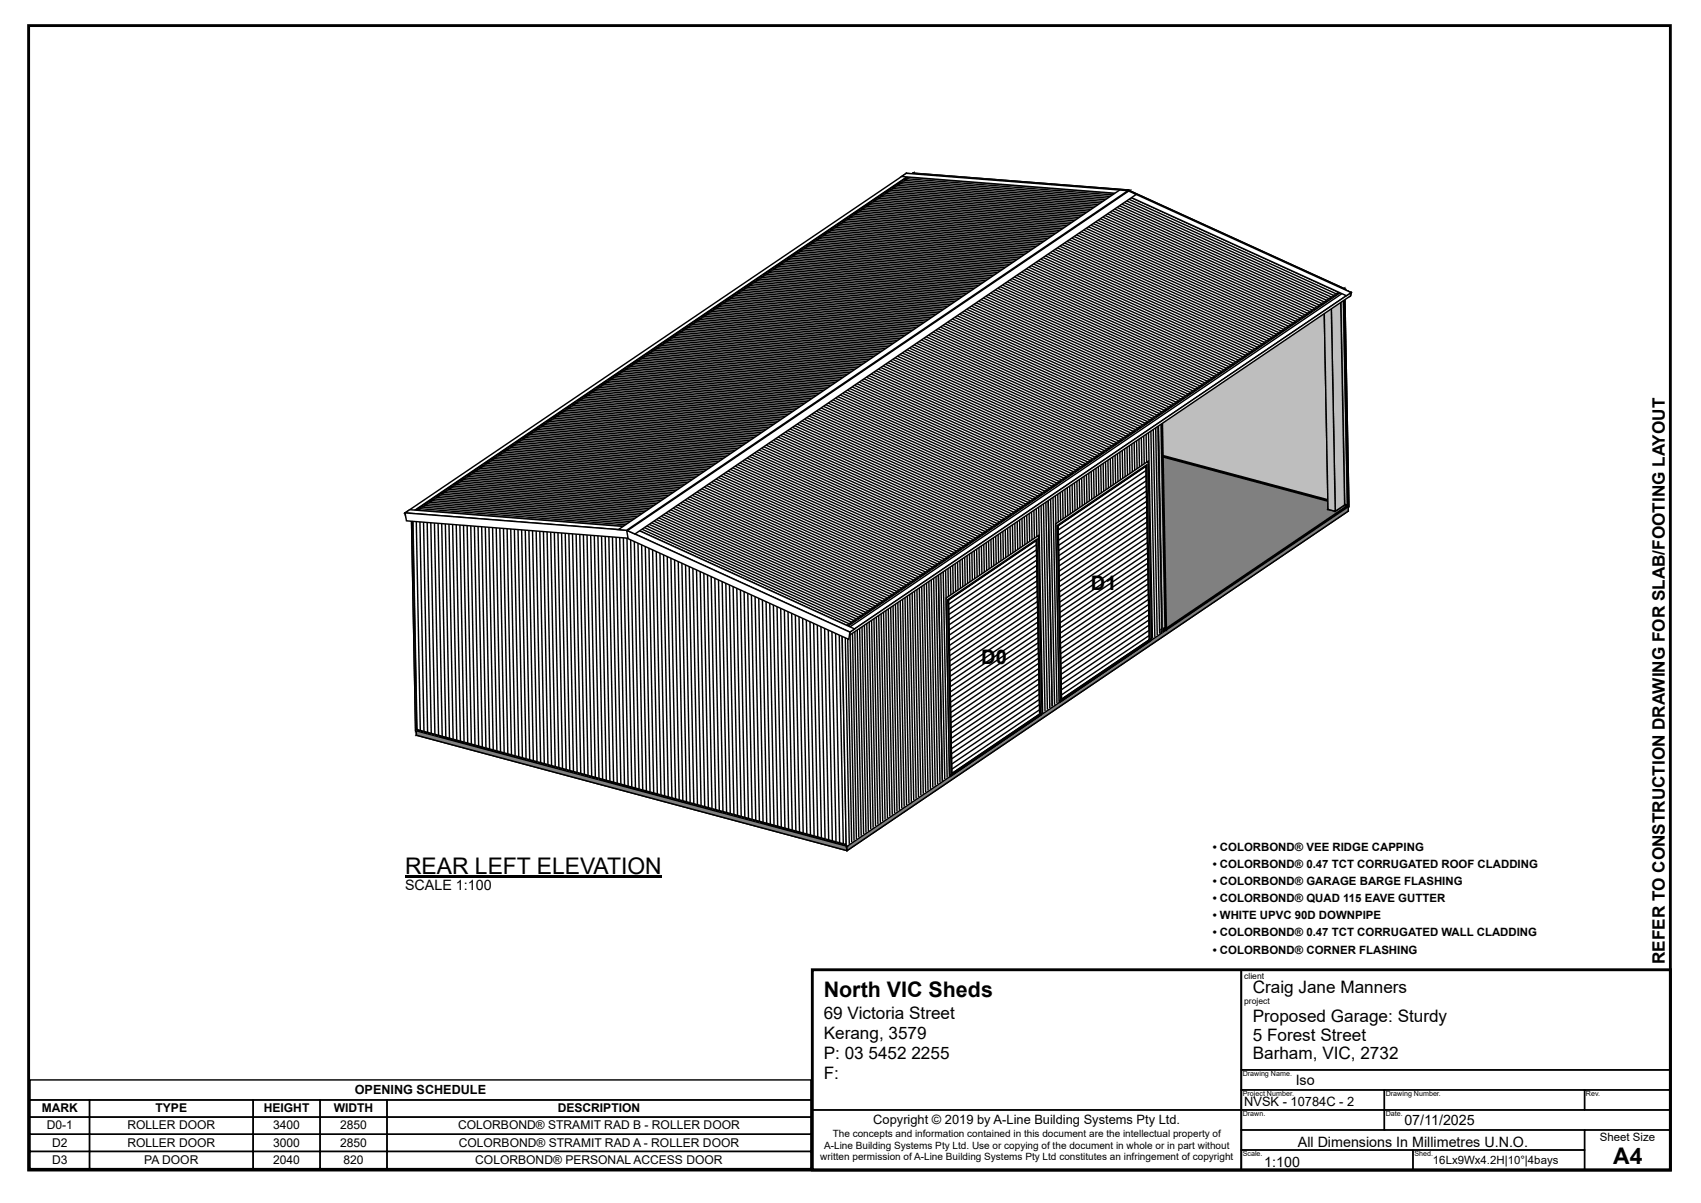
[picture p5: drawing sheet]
<svg xmlns="http://www.w3.org/2000/svg" width="297mm" height="210mm" viewBox="0 0 297 210" stroke-linecap="round" stroke-linejoin="round" font-family="sans-serif">
<defs><g id="words">
<g font-size="4">
<text x="70.8" y="152.7">REAR LEFT ELEVATION</text>
<text x="282" y="203.4">A4</text>
</g>
<text font-size="3.7" x="144" y="174.2">North VIC Sheds</text>
<g font-size="3.5">
<text x="115.5" y="84.7">D2</text>
<text x="190.7" y="103">D1</text>
<text x="78.6" y="114">D3</text>
<text x="171.5" y="116">D0</text>
</g>
<g font-size="3">
<text x="219" y="173.6">Craig Jane Manners</text>
<text x="291" y="168.5" transform="rotate(-90 291 168.5)">REFER TO CONSTRUCTION DRAWING FOR SLAB/FOOTING LAYOUT</text>
<text x="144" y="178.1">69 Victoria Street</text>
<text x="219" y="178.6">Proposed Garage: Sturdy</text>
<text x="144" y="181.6">Kerang, 3579</text>
<text x="144" y="185.1">P: 03</text>
<text x="151.8" y="185.1">5452</text>
<text x="159.3" y="185.1">2255</text>
<text x="219" y="181.8">5 Forest Street</text>
<text x="219" y="185.1">Barham, VIC, 2732</text>
<text x="144" y="188.6">F:</text>
</g>
<g font-size="2.5">
<text x="70.8" y="155.6">SCALE 1:100</text>
<text x="226.5" y="189.6">Iso</text>
<text x="245.5" y="196.6">07/11/2025</text>
<text x="221" y="203.9">1:100</text>
<text x="226.9" y="200.4">All Dimensions In Millimetres U.N.O.</text>
</g>
<g font-size="2.2">
<text x="62" y="191.3">OPENING SCHEDULE</text>
<text x="152.7" y="196.4">Copyright © 2019 by A-Line Building Systems Pty Ltd.</text>
<text x="217.5" y="193.3">NVSK - 10784C - 2</text>
</g>
<g font-size="2.1">
<text x="7.3" y="194.4">MARK</text>
<text x="8.2" y="197.4">D0-1</text>
<text x="22.3" y="197.4">ROLLER DOOR</text>
<text x="27.2" y="194.4">TYPE</text>
<text x="46.1" y="194.4">HEIGHT</text>
<text x="47.8" y="197.4">3400</text>
<text x="58.3" y="194.4">WIDTH</text>
<text x="59.5" y="197.4">2850</text>
<text x="80.1" y="197.4">COLORBOND® STRAMIT RAD B - ROLLER DOOR</text>
<text x="97.5" y="194.4">DESCRIPTION</text>
<text x="9.1" y="200.4">D2</text>
<text x="9.1" y="203.4">D3</text>
<text x="22.3" y="200.4">ROLLER DOOR</text>
<text x="25.2" y="203.4">PA DOOR</text>
<text x="47.8" y="200.4">3000</text>
<text x="47.8" y="203.4">2040</text>
<text x="59.5" y="200.4">2850</text>
<text x="60" y="203.4">820</text>
<text x="80.2" y="200.4">COLORBOND® STRAMIT RAD A - ROLLER DOOR</text>
<text x="83.1" y="203.4">COLORBOND® PERSONAL ACCESS DOOR</text>
</g>
<g font-size="2">
<text x="212" y="148.6">• COLORBOND® VEE RIDGE CAPPING</text>
<text x="212" y="151.6">• COLORBOND® 0.47 TCT CORRUGATED ROOF CLADDING</text>
<text x="212" y="154.6">• COLORBOND® GARAGE BARGE FLASHING</text>
<text x="212" y="157.6">• COLORBOND® QUAD 115 EAVE GUTTER</text>
<text x="212" y="160.6">• WHITE UPVC 90D DOWNPIPE</text>
<text x="212" y="163.6">• COLORBOND® 0.47 TCT CORRUGATED WALL CLADDING</text>
<text x="212" y="166.6">• COLORBOND® CORNER FLASHING</text>
<text x="250.5" y="203.4">16Lx9Wx4.2H|10°|4bays</text>
<text x="279.7" y="199.4">Sheet Size</text>
</g>
<g font-size="1.7">
<text x="143.4" y="202.7">written permission of A-Line Building Systems Pty Ltd constitutes an infringement of copyright</text>
<text x="144.1" y="200.7">A-Line Building Systems Pty Ltd. Use or copying of the document in whole or in part without</text>
<text x="145.6" y="198.7">The concepts and information contained in this document are the intellectual property of</text>
</g>
<g font-size="1.5">
<text x="217.5" y="171">client</text>
<text x="217.5" y="175.5">project</text>
</g>
<g font-size="1.2">
<text x="217.2" y="188.1">Drawing Name.</text>
<text x="217.2" y="191.6">Project Number.</text>
<text x="242.2" y="191.6">Drawing Number.</text>
<text x="277.2" y="191.6">Rev.</text>
<text x="217.2" y="195.1">Drawn.</text>
<text x="242.2" y="195.1">Date.</text>
<text x="217.2" y="202.1">Scale.</text>
<text x="247.2" y="202.1">Shed.</text>
</g>
</g></defs>
<path d="M5 4.5h287v200h-287zM142 169.5h150v35h-150z" fill="none" stroke="#000" stroke-width=".5"/>
<g fill="none" stroke="#000" stroke-width=".25">
<path d="M142 169.5h75v35h-75zM142 169.5h75v24.5h-75zM217 169.5h75v35h-75zM217 169.5h75v17.5h-75zM142 194h75v10.5h-75zM217 187h75v3.5h-75zM217 190.5h25v3.5h-25zM217 194h25v3.5h-25zM217 197.5h60v3.5h-60zM242 190.5h35v3.5h-35zM242 194h50v3.5h-50zM277 190.5h15v3.5h-15z"/>
<path d="M277 197.5h15v7h-15zM217 201h30v3.5h-30zM247 201h30v3.5h-30z"/>
</g>
<path d="M72.8 128.5l87.6-59.4 75.3 20.2-87.6 59.4z" fill="#808080"/>
<path d="M72.8 128.5l87.6-59.4 75.3 20.2-87.6 59.4z" fill="none" stroke="#000" stroke-width=".25"/>
<path d="M235.7 88.4v.9z" fill="#808080"/>
<path d="M235.7 88.4v.9z" fill="none" stroke="#000" stroke-width=".25"/>
<path d="M160.4 68.2l75.3 20.2v.9l-75.3-20.2z" fill="#808080"/>
<path d="M160.4 68.2l75.3 20.2v.9l-75.3-20.2z" fill="none" stroke="#000" stroke-width=".25"/>
<path d="M72.8 127.6l87.6-59.4v.9l-87.6 59.4z" fill="#808080"/>
<path d="M72.8 127.6l87.6-59.4v.9l-87.6 59.4z" fill="none" stroke="#000" stroke-width=".25"/>
<path d="M72.8 127.6l75.3 20.1v1l-75.3-20.2z" fill="#808080"/>
<path d="M72.8 127.6l75.3 20.1v1l-75.3-20.2z" fill="none" stroke="#000" stroke-width=".25"/>
<path d="M148.1 147.7l87.6-59.3v.9l-87.6 59.4z" fill="#808080"/>
<path d="M148.1 147.7l87.6-59.3v.9l-87.6 59.4z" fill="none" stroke="#000" stroke-width=".25"/>
<path d="M72.8 127.6l87.6-59.4 75.3 20.2-87.6 59.3z" fill="#808080"/>
<path d="M72.8 127.6l87.6-59.4 75.3 20.2-87.6 59.3z" fill="none" stroke="#000" stroke-width=".25"/>
<path d="M72 89.7l87.7-59.3 .7 37.8-87.6 59.4z" fill="none" stroke="#000" stroke-width=".5"/>
<g fill="#bdbfba">
<path d="M107.6 65.6l19.2-13 .7 37.9-19.1 13z"/>
<path d="M88.5 78.6l19.1-13 .8 37.9-19.2 13z"/>
<path d="M72 89.7l16.5-11.1 .7 37.9-16.4 11.1z"/>
</g>
<path d="M109.6 75.2l15.6-10.5 .6 27-15.7 10.6z" fill="#fff"/>
<path d="M109.6 75.2l15.6-10.5 .6 27-15.7 10.6z" fill="none" stroke="#000" stroke-width=".5"/>
<path d="M110.1 102.3l15.7-10.6zM110.1 101.4l15.6-10.6zM110.1 100.5l15.6-10.6zM110.1 99.6l15.6-10.6zM110.1 98.7l15.6-10.6zM110.1 97.8l15.6-10.6zM110 96.9l15.6-10.6zM110 96l15.6-10.6zM110 95.1l15.6-10.6zM110 94.2l15.6-10.6zM110 93.3l15.6-10.6zM110 92.4l15.6-10.6zM109.9 91.4l15.6-10.5zM109.9 90.5l15.6-10.5zM109.9 89.6l15.6-10.5zM109.9 88.7l15.6-10.5zM109.9 87.8l15.6-10.5zM109.9 86.9l15.6-10.5zM109.8 86l15.6-10.5zM109.8 85.1l15.6-10.5zM109.8 84.2l15.6-10.5zM109.8 83.3l15.6-10.5zM109.8 82.4l15.6-10.5zM109.7 81.5l15.7-10.5zM109.7 80.6l15.6-10.5zM109.7 79.7l15.6-10.5zM109.7 78.8l15.6-10.5zM109.7 77.9l15.6-10.5zM109.7 77l15.6-10.5zM109.6 76.1l15.7-10.5zM109.6 75.2l15.6-10.5z" fill="#fff"/>
<g fill="none" stroke="#000" stroke-width=".25">
<path d="M125.2 64.7l-15.6 10.5M125.3 65.6l-15.7 10.5M125.3 66.5l-15.6 10.5M125.3 67.4l-15.6 10.5M125.3 68.3l-15.6 10.5M125.3 69.2l-15.6 10.5M125.3 70.1l-15.6 10.5M125.4 71l-15.7 10.5M125.4 71.9l-15.6 10.5M125.4 72.8l-15.6 10.5M125.4 73.7l-15.6 10.5M125.4 74.6l-15.6 10.5"/>
<path d="M125.4 75.5l-15.6 10.5M125.5 76.4l-15.6 10.5M125.5 77.3l-15.6 10.5M125.5 78.2l-15.6 10.5M125.5 79.1l-15.6 10.5M125.5 80l-15.6 10.5M125.5 80.9l-15.6 10.5M125.6 81.8l-15.6 10.6M125.6 82.7l-15.6 10.6M125.6 83.6l-15.6 10.6M125.6 84.5l-15.6 10.6M125.6 85.4l-15.6 10.6"/>
<path d="M125.6 86.3l-15.6 10.6M125.7 87.2l-15.6 10.6M125.7 88.1l-15.6 10.6M125.7 89l-15.6 10.6M125.7 89.9l-15.6 10.6M125.7 90.8l-15.6 10.6M125.8 91.7l-15.7 10.6"/>
</g>
<path d="M109.6 75.2l15.6-10.5 .6 27-15.7 10.6z" fill="none" stroke="#000" stroke-width=".5"/>
<path d="M109.3 75l16.2-11 .5 27.5-.2 .2-.6-27-15.6 10.5 .5 27.1-.2 .1z" fill="#fff"/>
<path d="M109.3 75l16.2-11 .5 27.5-.2 .2-.6-27-15.6 10.5 .5 27.1-.2 .1z" fill="none" stroke="#000" stroke-width=".25"/>
<path d="M78.4 105.1l4.5-3 .3 18.4-4.5 3z" fill="#fff"/>
<path d="M78.4 105.1l4.5-3 .3 18.4-4.5 3z" fill="none" stroke="#000" stroke-width=".25"/>
<path d="M78.4 105.1l4.7 6.2-4.4 12.2z" fill="#fff"/>
<path d="M78.4 105.1l4.7 6.2-4.4 12.2" fill="none" stroke="#000" stroke-width=".25"/>
<path d="M78.1 104.9l5-3.4 .4 18.8-.3 .2-.3-18.4-4.5 3 .3 18.4-.2 .2z" fill="#fff"/>
<path d="M78.1 104.9l5-3.4 .4 18.8-.3 .2-.3-18.4-4.5 3 .3 18.4-.2 .2z" fill="none" stroke="#000" stroke-width=".25"/>
<path d="M159.7 30.4l37.5 2.9 37.8 17.3 .7 37.8-75.3-20.2z" fill="#bdbfba"/>
<path d="M159.7 30.4l37.5 2.9 37.8 17.3 .7 37.8-75.3-20.2z" fill="none" stroke="#000" stroke-width=".5"/>
<path d="M233.1 50.1l1.2 .3 .8 37.8-1.3-.3z" fill="#c0c0c0"/>
<path d="M233.1 50.1l1.2 .3 .8 37.8-1.3-.3z" fill="none" stroke="#000" stroke-width=".25"/>
<path d="M231.4 51.2l1.7-1.1 1.2 .3-1.6 1.1z" fill="#c0c0c0"/>
<path d="M231.4 51.2l1.7-1.1 1.2 .3-1.6 1.1z" fill="none" stroke="#000" stroke-width=".25"/>
<path d="M231.4 51.2l1.7-1.1 .7 37.8-1.6 1.1z" fill="#c0c0c0"/>
<path d="M231.4 51.2l1.7-1.1 .7 37.8-1.6 1.1z" fill="none" stroke="#000" stroke-width=".25"/>
<path d="M232.2 89l1.6-1.1 1.3 .3-1.7 1.2z" fill="#c0c0c0"/>
<path d="M232.2 89l1.6-1.1 1.3 .3-1.7 1.2z" fill="none" stroke="#000" stroke-width=".25"/>
<path d="M232.7 51.5l1.6-1.1 .8 37.8-1.7 1.2z" fill="#c0c0c0"/>
<path d="M232.7 51.5l1.6-1.1 .8 37.8-1.7 1.2z" fill="none" stroke="#000" stroke-width=".25"/>
<path d="M231.4 51.2l1.3 .3 .7 37.9-1.2-.4z" fill="#c0c0c0"/>
<path d="M231.4 51.2l1.3 .3 .7 37.9-1.2-.4z" fill="none" stroke="#000" stroke-width=".25"/>
<path d="M160.3 30.6l1.2 .3 .8 37.8-1.3-.3z" fill="#c0c0c0"/>
<path d="M160.3 30.6l1.2 .3 .8 37.8-1.3-.3z" fill="none" stroke="#000" stroke-width=".25"/>
<path d="M158.6 31.7l1.7-1.1 1.2 .3-1.6 1.1z" fill="#c0c0c0"/>
<path d="M158.6 31.7l1.7-1.1 1.2 .3-1.6 1.1z" fill="none" stroke="#000" stroke-width=".25"/>
<path d="M158.6 31.7l1.7-1.1 .7 37.8-1.6 1.1z" fill="#c0c0c0"/>
<path d="M158.6 31.7l1.7-1.1 .7 37.8-1.6 1.1z" fill="none" stroke="#000" stroke-width=".25"/>
<path d="M159.4 69.5l1.6-1.1 1.3 .3-1.7 1.2z" fill="#c0c0c0"/>
<path d="M159.4 69.5l1.6-1.1 1.3 .3-1.7 1.2z" fill="none" stroke="#000" stroke-width=".25"/>
<path d="M159.9 32l1.6-1.1 .8 37.8-1.7 1.2z" fill="#c0c0c0"/>
<path d="M159.9 32l1.6-1.1 .8 37.8-1.7 1.2z" fill="none" stroke="#000" stroke-width=".25"/>
<path d="M158.6 31.7l1.3 .3 .7 37.9-1.2-.4z" fill="#c0c0c0"/>
<path d="M158.6 31.7l1.3 .3 .7 37.9-1.2-.4z" fill="none" stroke="#000" stroke-width=".25"/>
<path d="M127.8 52l37.5 2.9 37.7 17.3 .8 37.8-75.3-20.2z" fill="#bdbfba"/>
<path d="M127.8 52l37.5 2.9 37.7 17.3 .8 37.8-75.3-20.2z" fill="none" stroke="#000" stroke-width=".5"/>
<path d="M201.2 71.7l1.2 .3 .7 37.8-1.2-.3z" fill="#c0c0c0"/>
<path d="M201.2 71.7l1.2 .3 .7 37.8-1.2-.3z" fill="none" stroke="#000" stroke-width=".25"/>
<path d="M199.5 72.8l1.7-1.1 1.2 .3-1.6 1.1z" fill="#c0c0c0"/>
<path d="M199.5 72.8l1.7-1.1 1.2 .3-1.6 1.1z" fill="none" stroke="#000" stroke-width=".25"/>
<path d="M199.5 72.8l1.7-1.1 .7 37.8-1.6 1.1z" fill="#c0c0c0"/>
<path d="M199.5 72.8l1.7-1.1 .7 37.8-1.6 1.1z" fill="none" stroke="#000" stroke-width=".25"/>
<path d="M200.3 110.6l1.6-1.1 1.2 .3-1.6 1.2z" fill="#c0c0c0"/>
<path d="M200.3 110.6l1.6-1.1 1.2 .3-1.6 1.2z" fill="none" stroke="#000" stroke-width=".25"/>
<path d="M200.8 73.1l1.6-1.1 .7 37.8-1.6 1.2z" fill="#c0c0c0"/>
<path d="M200.8 73.1l1.6-1.1 .7 37.8-1.6 1.2z" fill="none" stroke="#000" stroke-width=".25"/>
<path d="M199.5 72.8l1.3 .3 .7 37.9-1.2-.4z" fill="#c0c0c0"/>
<path d="M199.5 72.8l1.3 .3 .7 37.9-1.2-.4z" fill="none" stroke="#000" stroke-width=".25"/>
<path d="M128.4 52.2l1.2 .3 .8 37.8-1.3-.3z" fill="#c0c0c0"/>
<path d="M128.4 52.2l1.2 .3 .8 37.8-1.3-.3z" fill="none" stroke="#000" stroke-width=".25"/>
<path d="M126.7 53.3l1.7-1.1 1.2 .3-1.6 1.1z" fill="#c0c0c0"/>
<path d="M126.7 53.3l1.7-1.1 1.2 .3-1.6 1.1z" fill="none" stroke="#000" stroke-width=".25"/>
<path d="M126.7 53.3l1.7-1.1 .7 37.8-1.6 1.1z" fill="#c0c0c0"/>
<path d="M126.7 53.3l1.7-1.1 .7 37.8-1.6 1.1z" fill="none" stroke="#000" stroke-width=".25"/>
<path d="M127.5 91.1l1.6-1.1 1.3 .3-1.7 1.2z" fill="#c0c0c0"/>
<path d="M127.5 91.1l1.6-1.1 1.3 .3-1.7 1.2z" fill="none" stroke="#000" stroke-width=".25"/>
<path d="M128 53.6l1.6-1.1 .8 37.8-1.7 1.2z" fill="#c0c0c0"/>
<path d="M128 53.6l1.6-1.1 .8 37.8-1.7 1.2z" fill="none" stroke="#000" stroke-width=".25"/>
<path d="M126.7 53.3l1.3 .3 .7 37.9-1.2-.4z" fill="#c0c0c0"/>
<path d="M126.7 53.3l1.3 .3 .7 37.9-1.2-.4z" fill="none" stroke="#000" stroke-width=".25"/>
<path d="M181.5 85.5l1.3 .4 .7 37.8-1.2-.3z" fill="#c0c0c0"/>
<path d="M181.5 85.5l1.3 .4 .7 37.8-1.2-.3z" fill="none" stroke="#000" stroke-width=".25"/>
<path d="M181.5 85.5l.9-.5 1.2 .3-.8 .6z" fill="#c0c0c0"/>
<path d="M181.5 85.5l.9-.5 1.2 .3-.8 .6z" fill="none" stroke="#000" stroke-width=".25"/>
<path d="M181.5 85.5l.9-.5 .7 37.8-.8 .6z" fill="#c0c0c0"/>
<path d="M181.5 85.5l.9-.5 .7 37.8-.8 .6z" fill="none" stroke="#000" stroke-width=".25"/>
<path d="M182.3 123.4l.8-.6 1.2 .4-.8 .5z" fill="#c0c0c0"/>
<path d="M182.3 123.4l.8-.6 1.2 .4-.8 .5z" fill="none" stroke="#000" stroke-width=".25"/>
<path d="M182.8 85.9l.8-.6 .7 37.9-.8 .5z" fill="#c0c0c0"/>
<path d="M182.8 85.9l.8-.6 .7 37.9-.8 .5z" fill="none" stroke="#000" stroke-width=".25"/>
<path d="M182.4 85l1.2 .3 .7 37.9-1.2-.4z" fill="#c0c0c0"/>
<path d="M182.4 85l1.2 .3 .7 37.9-1.2-.4z" fill="none" stroke="#000" stroke-width=".25"/>
<path d="M107.5 65.7l1.3 .3 .7 37.9-1.3-.3z" fill="#c0c0c0"/>
<path d="M107.5 65.7l1.3 .3 .7 37.9-1.3-.3z" fill="none" stroke="#000" stroke-width=".25"/>
<path d="M107.5 65.7l.8-.5 1.3 .3-.8 .5z" fill="#c0c0c0"/>
<path d="M107.5 65.7l.8-.5 1.3 .3-.8 .5z" fill="none" stroke="#000" stroke-width=".25"/>
<path d="M107.5 65.7l.8-.5 .8 37.8-.9 .6z" fill="#c0c0c0"/>
<path d="M107.5 65.7l.8-.5 .8 37.8-.9 .6z" fill="none" stroke="#000" stroke-width=".25"/>
<path d="M108.2 103.6l.9-.6 1.2 .3-.8 .6z" fill="#c0c0c0"/>
<path d="M108.2 103.6l.9-.6 1.2 .3-.8 .6z" fill="none" stroke="#000" stroke-width=".25"/>
<path d="M108.8 66l.8-.5 .7 37.8-.8 .6z" fill="#c0c0c0"/>
<path d="M108.8 66l.8-.5 .7 37.8-.8 .6z" fill="none" stroke="#000" stroke-width=".25"/>
<path d="M108.3 65.2l1.3 .3 .7 37.8-1.2-.3z" fill="#c0c0c0"/>
<path d="M108.3 65.2l1.3 .3 .7 37.8-1.2-.3z" fill="none" stroke="#000" stroke-width=".25"/>
<path d="M162.4 98.5l1.2 .4 .7 37.8-1.2-.3z" fill="#c0c0c0"/>
<path d="M162.4 98.5l1.2 .4 .7 37.8-1.2-.3z" fill="none" stroke="#000" stroke-width=".25"/>
<path d="M162.4 98.5l.8-.5 1.2 .3-.8 .6z" fill="#c0c0c0"/>
<path d="M162.4 98.5l.8-.5 1.2 .3-.8 .6z" fill="none" stroke="#000" stroke-width=".25"/>
<path d="M162.4 98.5l.8-.5 .7 37.8-.8 .6z" fill="#c0c0c0"/>
<path d="M162.4 98.5l.8-.5 .7 37.8-.8 .6z" fill="none" stroke="#000" stroke-width=".25"/>
<path d="M163.1 136.4l.8-.6 1.3 .4-.9 .5z" fill="#c0c0c0"/>
<path d="M163.1 136.4l.8-.6 1.3 .4-.9 .5z" fill="none" stroke="#000" stroke-width=".25"/>
<path d="M163.6 98.9l.8-.6 .8 37.9-.9 .5z" fill="#c0c0c0"/>
<path d="M163.6 98.9l.8-.6 .8 37.9-.9 .5z" fill="none" stroke="#000" stroke-width=".25"/>
<path d="M163.2 98l1.2 .3 .8 37.9-1.3-.4z" fill="#c0c0c0"/>
<path d="M163.2 98l1.2 .3 .8 37.9-1.3-.4z" fill="none" stroke="#000" stroke-width=".25"/>
<path d="M88.3 78.7l1.3 .3 .7 37.9-1.2-.4z" fill="#c0c0c0"/>
<path d="M88.3 78.7l1.3 .3 .7 37.9-1.2-.4z" fill="none" stroke="#000" stroke-width=".25"/>
<path d="M88.3 78.7l.9-.6 1.2 .4-.8 .5z" fill="#c0c0c0"/>
<path d="M88.3 78.7l.9-.6 1.2 .4-.8 .5z" fill="none" stroke="#000" stroke-width=".25"/>
<path d="M88.3 78.7l.9-.6 .7 37.9-.8 .5z" fill="#c0c0c0"/>
<path d="M88.3 78.7l.9-.6 .7 37.9-.8 .5z" fill="none" stroke="#000" stroke-width=".25"/>
<path d="M89.1 116.5l.8-.5 1.2 .3-.8 .6z" fill="#c0c0c0"/>
<path d="M89.1 116.5l.8-.5 1.2 .3-.8 .6z" fill="none" stroke="#000" stroke-width=".25"/>
<path d="M89.6 79l.8-.5 .7 37.8-.8 .6z" fill="#c0c0c0"/>
<path d="M89.6 79l.8-.5 .7 37.8-.8 .6z" fill="none" stroke="#000" stroke-width=".25"/>
<path d="M89.2 78.1l1.2 .4 .7 37.8-1.2-.3z" fill="#c0c0c0"/>
<path d="M89.2 78.1l1.2 .4 .7 37.8-1.2-.3z" fill="none" stroke="#000" stroke-width=".25"/>
<path d="M145.4 109.4l1.3 .3 .7 37.9-1.2-.4z" fill="#c0c0c0"/>
<path d="M145.4 109.4l1.3 .3 .7 37.9-1.2-.4z" fill="none" stroke="#000" stroke-width=".25"/>
<path d="M145.4 109.4l1.7-1.1 1.2 .3-1.6 1.1z" fill="#c0c0c0"/>
<path d="M145.4 109.4l1.7-1.1 1.2 .3-1.6 1.1z" fill="none" stroke="#000" stroke-width=".25"/>
<path d="M145.4 109.4l1.7-1.1 .7 37.8-1.6 1.1z" fill="#c0c0c0"/>
<path d="M145.4 109.4l1.7-1.1 .7 37.8-1.6 1.1z" fill="none" stroke="#000" stroke-width=".25"/>
<path d="M146.2 147.2l1.6-1.1 1.3 .4-1.7 1.1z" fill="#c0c0c0"/>
<path d="M146.2 147.2l1.6-1.1 1.3 .4-1.7 1.1z" fill="none" stroke="#000" stroke-width=".25"/>
<path d="M146.7 109.7l1.6-1.1 .8 37.9-1.7 1.1z" fill="#c0c0c0"/>
<path d="M146.7 109.7l1.6-1.1 .8 37.9-1.7 1.1z" fill="none" stroke="#000" stroke-width=".25"/>
<path d="M147.1 108.3l1.2 .3 .8 37.9-1.3-.4z" fill="#c0c0c0"/>
<path d="M147.1 108.3l1.2 .3 .8 37.9-1.3-.4z" fill="none" stroke="#000" stroke-width=".25"/>
<path d="M72.7 89.9l1.2 .3 .7 37.9-1.2-.4z" fill="#c0c0c0"/>
<path d="M72.7 89.9l1.2 .3 .7 37.9-1.2-.4z" fill="none" stroke="#000" stroke-width=".25"/>
<path d="M72.7 89.9l1.6-1.1 1.3 .3-1.7 1.1z" fill="#c0c0c0"/>
<path d="M72.7 89.9l1.6-1.1 1.3 .3-1.7 1.1z" fill="none" stroke="#000" stroke-width=".25"/>
<path d="M72.7 89.9l1.6-1.1 .7 37.8-1.6 1.1z" fill="#c0c0c0"/>
<path d="M72.7 89.9l1.6-1.1 .7 37.8-1.6 1.1z" fill="none" stroke="#000" stroke-width=".25"/>
<path d="M73.4 127.7l1.6-1.1 1.3 .4-1.7 1.1z" fill="#c0c0c0"/>
<path d="M73.4 127.7l1.6-1.1 1.3 .4-1.7 1.1z" fill="none" stroke="#000" stroke-width=".25"/>
<path d="M73.9 90.2l1.7-1.1 .7 37.9-1.7 1.1z" fill="#c0c0c0"/>
<path d="M73.9 90.2l1.7-1.1 .7 37.9-1.7 1.1z" fill="none" stroke="#000" stroke-width=".25"/>
<path d="M74.3 88.8l1.3 .3 .7 37.9-1.3-.4z" fill="#c0c0c0"/>
<path d="M74.3 88.8l1.3 .3 .7 37.9-1.3-.4z" fill="none" stroke="#000" stroke-width=".25"/>
<path d="M72 89.7l37.5 3 37.8 17.2 .8 37.8-75.3-20.1z" fill="#fff"/>
<path d="M72 89.7l37.5 3 37.8 17.2 .8 37.8-75.3-20.1z" fill="none" stroke="#000" stroke-width=".5"/>
<path d="M147.3 109.9l.8 37.8zM146.7 109.6l.7 38zM146 109.3l.8 38.1zM145.4 109l.7 38.2zM144.8 108.7l.7 38.4zM144.1 108.4l.8 38.5zM143.5 108.1l.7 38.6zM142.8 107.9l.8 38.7zM142.2 107.6l.8 38.8zM141.6 107.3l.7 38.9zM140.9 107l.8 39zM140.3 106.7l.7 39.2zM139.6 106.4l.8 39.3zM139 106.1l.8 39.4zM138.4 105.8l.7 39.6zM137.7 105.5l.8 39.7zM137.1 105.2l.8 39.8zM136.4 104.9l.8 39.9zM135.8 104.6l.8 40.1zM135.2 104.4l.7 40.1zM134.5 104.1l.8 40.2zM133.9 103.8l.8 40.4zM133.3 103.5l.7 40.5zM132.6 103.2l.8 40.6zM132 102.9l.8 40.8zM131.3 102.6l.8 40.9zM130.7 102.3l.8 41zM130.1 102l.7 41.1zM129.4 101.7l.8 41.3zM128.8 101.4l.8 41.4zM128.1 101.1l.8 41.5zM127.5 100.9l.8 41.6zM126.9 100.6l.8 41.7zM126.2 100.3l.8 41.8zM125.6 100l.8 41.9zM124.9 99.7l.8 42.1zM124.3 99.4l.8 42.2zM123.7 99.1l.8 42.3zM123 98.8l.8 42.5zM122.4 98.5l.8 42.6zM121.7 98.2l.9 42.7zM121.1 97.9l.8 42.8zM120.5 97.6l.8 43zM119.8 97.3l.8 43.1zM119.2 97.1l.8 43.1zM118.5 96.8l.9 43.3zM117.9 96.5l.8 43.4zM117.3 96.2l.8 43.5zM116.6 95.9l.9 43.7zM116 95.6l.8 43.8zM115.3 95.3l.9 43.9zM114.7 95l.8 44zM114.1 94.7l.8 44.2zM113.4 94.4l.9 44.3zM112.8 94.1l.8 44.4zM112.1 93.8l.9 44.6zM111.5 93.6l.9 44.6zM110.9 93.3l.8 44.7zM110.2 93l.9 44.8zM109.6 92.7l.8 45zM108.9 92.6l.9 44.9zM108.3 92.6l.9 44.7zM107.7 92.5l.8 44.7zM107 92.5l.9 44.5zM106.4 92.4l.9 44.4zM105.8 92.4l.8 44.2zM105.1 92.3l.9 44.2zM104.5 92.3l.8 44zM103.9 92.2l.8 43.9zM103.2 92.2l.9 43.8zM102.6 92.1l.8 43.7zM102 92.1l.8 43.5zM101.3 92l.9 43.5zM100.7 92l.8 43.3zM100.1 91.9l.8 43.2zM99.4 91.9l.8 43zM98.8 91.8l.8 43zM98.1 91.8l.9 42.8zM97.5 91.7l.8 42.7zM96.9 91.7l.8 42.6zM96.2 91.6l.9 42.5zM95.6 91.6l.8 42.3zM95 91.5l.8 42.2zM94.3 91.5l.8 42.1zM93.7 91.4l.8 42zM93.1 91.4l.8 41.8zM92.4 91.3l.8 41.8zM91.8 91.3l.8 41.6zM91.2 91.2l.8 41.5zM90.5 91.2l.8 41.3zM89.9 91.1l.8 41.3zM89.3 91.1l.7 41.1zM88.6 91l.8 41zM88 91l.8 40.9zM87.4 90.9l.7 40.8zM86.7 90.9l.8 40.6zM86.1 90.8l.8 40.6zM85.4 90.8l.8 40.4zM84.8 90.7l.8 40.3zM84.2 90.7l.7 40.1zM83.5 90.6l.8 40.1zM82.9 90.6l.8 39.9zM82.3 90.5l.7 39.8zM81.6 90.5l.8 39.7zM81 90.4l.8 39.6zM80.4 90.4l.7 39.4zM79.7 90.3l.8 39.3zM79.1 90.3l.7 39.2zM78.5 90.2l.7 39.1zM77.8 90.2l.8 38.9zM77.2 90.1l.7 38.9zM76.6 90.1l.7 38.7zM75.9 90l.8 38.6zM75.3 90l.7 38.4zM74.6 89.9l.8 38.4zM74 89.9l.8 38.2zM73.4 89.8l.7 38.1zM72.7 89.8l.8 38zM72.1 89.7l.7 37.9z" fill="#fff"/>
<g fill="none" stroke="#000" stroke-width=".25">
<path d="M72.1 89.7l.7 37.9M72.7 89.8l.8 38M73.4 89.8l.7 38.1M74 89.9l.8 38.2M74.6 89.9l.8 38.4M75.3 90l.7 38.4M75.9 90l.8 38.6M76.6 90.1l.7 38.7M77.2 90.1l.7 38.9M77.8 90.2l.8 38.9M78.5 90.2l.7 39.1M79.1 90.3l.7 39.2"/>
<path d="M79.7 90.3l.8 39.3M80.4 90.4l.7 39.4M81 90.4l.8 39.6M81.6 90.5l.8 39.7M82.3 90.5l.7 39.8M82.9 90.6l.8 39.9M83.5 90.6l.8 40.1M84.2 90.7l.7 40.1M84.8 90.7l.8 40.3M85.4 90.8l.8 40.4M86.1 90.8l.8 40.6M86.7 90.9l.8 40.6"/>
<path d="M87.4 90.9l.7 40.8M88 91l.8 40.9M88.6 91l.8 41M89.3 91.1l.7 41.1M89.9 91.1l.8 41.3M90.5 91.2l.8 41.3M91.2 91.2l.8 41.5M91.8 91.3l.8 41.6M92.4 91.3l.8 41.8M93.1 91.4l.8 41.8M93.7 91.4l.8 42M94.3 91.5l.8 42.1"/>
<path d="M95 91.5l.8 42.2M95.6 91.6l.8 42.3M96.2 91.6l.9 42.5M96.9 91.7l.8 42.6M97.5 91.7l.8 42.7M98.1 91.8l.9 42.8M98.8 91.8l.8 43M99.4 91.9l.8 43M100.1 91.9l.8 43.2M100.7 92l.8 43.3M101.3 92l.9 43.5M102 92.1l.8 43.5"/>
<path d="M102.6 92.1l.8 43.7M103.2 92.2l.9 43.8M103.9 92.2l.8 43.9M104.5 92.3l.8 44M105.1 92.3l.9 44.2M105.8 92.4l.8 44.2M106.4 92.4l.9 44.4M107 92.5l.9 44.5M107.7 92.5l.8 44.7M108.3 92.6l.9 44.7M108.9 92.6l.9 44.9M109.6 92.7l.8 45"/>
<path d="M110.2 93l.9 44.8M110.9 93.3l.8 44.7M111.5 93.6l.9 44.6M112.1 93.8l.9 44.6M112.8 94.1l.8 44.4M113.4 94.4l.9 44.3M114.1 94.7l.8 44.2M114.7 95l.8 44M115.3 95.3l.9 43.9M116 95.6l.8 43.8M116.6 95.9l.9 43.7M117.3 96.2l.8 43.5"/>
<path d="M117.9 96.5l.8 43.4M118.5 96.8l.9 43.3M119.2 97.1l.8 43.1M119.8 97.3l.8 43.1M120.5 97.6l.8 43M121.1 97.9l.8 42.8M121.7 98.2l.9 42.7M122.4 98.5l.8 42.6M123 98.8l.8 42.5M123.7 99.1l.8 42.3M124.3 99.4l.8 42.2M124.9 99.7l.8 42.1"/>
<path d="M125.6 100l.8 41.9M126.2 100.3l.8 41.8M126.9 100.6l.8 41.7M127.5 100.9l.8 41.6M128.1 101.1l.8 41.5M128.8 101.4l.8 41.4M129.4 101.7l.8 41.3M130.1 102l.7 41.1M130.7 102.3l.8 41M131.3 102.6l.8 40.9M132 102.9l.8 40.8M132.6 103.2l.8 40.6"/>
<path d="M133.3 103.5l.7 40.5M133.9 103.8l.8 40.4M134.5 104.1l.8 40.2M135.2 104.4l.7 40.1M135.8 104.6l.8 40.1M136.4 104.9l.8 39.9M137.1 105.2l.8 39.8M137.7 105.5l.8 39.7M138.4 105.8l.7 39.6M139 106.1l.8 39.4M139.6 106.4l.8 39.3M140.3 106.7l.7 39.2"/>
<path d="M140.9 107l.8 39M141.6 107.3l.7 38.9M142.2 107.6l.8 38.8M142.8 107.9l.8 38.7M143.5 108.1l.7 38.6M144.1 108.4l.8 38.5M144.8 108.7l.7 38.4M145.4 109l.7 38.2M146 109.3l.8 38.1M146.7 109.6l.7 38M147.3 109.9l.8 37.8"/>
</g>
<path d="M147.3 109.9l87.7-59.3 .7 37.8-87.6 59.3z" fill="none" stroke="#000" stroke-width=".5"/>
<g fill="#fff">
<path d="M182.9 85.8l19.2-13 .7 37.9-19.1 12.9z"/>
<path d="M202.4 72.6l.7 37.9zM202 72.9l.7 37.8zM201.6 73.2l.7 37.8zM201.1 73.4l.8 37.9zM200.7 73.7l.8 37.9zM200.3 74l.7 37.9zM199.9 74.3l.7 37.8zM199.5 74.6l.7 37.8zM199.1 74.9l.7 37.8zM198.6 75.1l.8 37.9zM198.2 75.4l.8 37.9zM197.8 75.7l.7 37.9zM197.4 76l.7 37.8zM197 76.3l.7 37.8zM196.6 76.6l.7 37.8zM196.1 76.8l.8 37.9zM195.7 77.1l.8 37.9zM195.3 77.4l.7 37.9zM194.9 77.7l.7 37.8zM194.5 78l.7 37.8zM194.1 78.3l.7 37.8zM193.6 78.5l.8 37.9zM193.2 78.8l.7 37.9zM192.8 79.1l.7 37.9zM192.4 79.4l.7 37.8zM192 79.7l.7 37.8zM191.5 79.9l.8 37.9zM191.1 80.2l.8 37.9zM190.7 80.5l.7 37.9zM190.3 80.8l.7 37.8zM189.9 81.1l.7 37.8zM189.5 81.4l.7 37.8zM189 81.6l.8 37.9zM188.6 81.9l.8 37.9zM188.2 82.2l.7 37.9zM187.8 82.5l.7 37.8zM187.4 82.8l.7 37.8zM187 83.1l.7 37.8zM186.5 83.3l.8 37.9zM186.1 83.6l.8 37.9zM185.7 83.9l.7 37.9zM185.3 84.2l.7 37.8zM184.9 84.5l.7 37.8zM184.5 84.8l.7 37.8zM184 85l.8 37.9zM183.6 85.3l.7 37.9zM183.2 85.6l.7 37.9z"/>
</g>
<g fill="none" stroke="#000" stroke-width=".25">
<path d="M191.5 79.9l.8 37.9M192 79.7l.7 37.8M192.4 79.4l.7 37.8M192.8 79.1l.7 37.9M193.2 78.8l.7 37.9M193.6 78.5l.8 37.9M194.1 78.3l.7 37.8M194.5 78l.7 37.8M194.9 77.7l.7 37.8M195.3 77.4l.7 37.9M195.7 77.1l.8 37.9M196.1 76.8l.8 37.9"/>
<path d="M196.6 76.6l.7 37.8M197 76.3l.7 37.8M197.4 76l.7 37.8M197.8 75.7l.7 37.9M198.2 75.4l.8 37.9M198.6 75.1l.8 37.9M199.1 74.9l.7 37.8M199.5 74.6l.7 37.8M199.9 74.3l.7 37.8M200.3 74l.7 37.9M200.7 73.7l.8 37.9M201.1 73.4l.8 37.9"/>
<path d="M201.6 73.2l.7 37.8M202 72.9l.7 37.8M202.4 72.6l.7 37.9M183.2 85.6l.7 37.9M183.6 85.3l.7 37.9M184 85l.8 37.9M184.5 84.8l.7 37.8M184.9 84.5l.7 37.8M185.3 84.2l.7 37.8M185.7 83.9l.7 37.9M186.1 83.6l.8 37.9M186.5 83.3l.8 37.9"/>
<path d="M187 83.1l.7 37.8M187.4 82.8l.7 37.8M187.8 82.5l.7 37.8M188.2 82.2l.7 37.9M188.6 81.9l.8 37.9M189 81.6l.8 37.9M189.5 81.4l.7 37.8M189.9 81.1l.7 37.8M190.3 80.8l.7 37.8M190.7 80.5l.7 37.9M191.1 80.2l.8 37.9"/>
</g>
<g fill="#fff">
<path d="M163.8 98.8l19.1-13 .8 37.8-19.2 13z"/>
<path d="M183.2 85.6l.7 37.9zM182.8 85.9l.7 37.8zM182.4 86.2l.7 37.8zM182 86.4l.7 37.9zM181.5 86.7l.8 37.9zM181.1 87l.7 37.9zM180.7 87.3l.7 37.8zM180.3 87.6l.7 37.8zM179.9 87.9l.7 37.8zM179.4 88.1l.8 37.9zM179 88.4l.8 37.9zM178.6 88.7l.7 37.9zM178.2 89l.7 37.8zM177.8 89.3l.7 37.8zM177.4 89.6l.7 37.8zM176.9 89.8l.8 37.9zM176.5 90.1l.8 37.9zM176.1 90.4l.7 37.9zM175.7 90.7l.7 37.8zM175.3 91l.7 37.8zM174.9 91.3l.7 37.8zM174.4 91.5l.8 37.9zM174 91.8l.8 37.9zM173.6 92.1l.7 37.9zM173.2 92.4l.7 37.8zM172.8 92.7l.7 37.8zM172.4 92.9l.7 37.9zM171.9 93.2l.8 37.9zM171.5 93.5l.7 37.9zM171.1 93.8l.7 37.8zM170.7 94.1l.7 37.8zM170.3 94.4l.7 37.8zM169.8 94.6l.8 37.9zM169.4 94.9l.8 37.9zM169 95.2l.7 37.9zM168.6 95.5l.7 37.8zM168.2 95.8l.7 37.8zM167.8 96.1l.7 37.8zM167.3 96.3l.8 37.9zM166.9 96.6l.8 37.9zM166.5 96.9l.7 37.9zM166.1 97.2l.7 37.8zM165.7 97.5l.7 37.8zM165.3 97.8l.7 37.8zM164.8 98l.8 37.9zM164.4 98.3l.8 37.9zM164 98.6l.7 37.9z"/>
</g>
<g fill="none" stroke="#000" stroke-width=".25">
<path d="M164 98.6l.7 37.9M164.4 98.3l.8 37.9M164.8 98l.8 37.9M165.3 97.8l.7 37.8M165.7 97.5l.7 37.8M166.1 97.2l.7 37.8M166.5 96.9l.7 37.9M166.9 96.6l.8 37.9M167.3 96.3l.8 37.9M167.8 96.1l.7 37.8M168.2 95.8l.7 37.8M168.6 95.5l.7 37.8"/>
<path d="M169 95.2l.7 37.9M169.4 94.9l.8 37.9M169.8 94.6l.8 37.9M170.3 94.4l.7 37.8M170.7 94.1l.7 37.8M171.1 93.8l.7 37.8M171.5 93.5l.7 37.9M171.9 93.2l.8 37.9M172.4 92.9l.7 37.9M172.8 92.7l.7 37.8M173.2 92.4l.7 37.8M173.6 92.1l.7 37.9"/>
<path d="M174 91.8l.8 37.9M174.4 91.5l.8 37.9M174.9 91.3l.7 37.8M175.3 91l.7 37.8M175.7 90.7l.7 37.8M176.1 90.4l.7 37.9M176.5 90.1l.8 37.9M176.9 89.8l.8 37.9M177.4 89.6l.7 37.8M177.8 89.3l.7 37.8M178.2 89l.7 37.8M178.6 88.7l.7 37.9"/>
<path d="M179 88.4l.8 37.9M179.4 88.1l.8 37.9M179.9 87.9l.7 37.8M180.3 87.6l.7 37.8M180.7 87.3l.7 37.8M181.1 87l.7 37.9M181.5 86.7l.8 37.9M182 86.4l.7 37.9M182.4 86.2l.7 37.8M182.8 85.9l.7 37.8M183.2 85.6l.7 37.9"/>
</g>
<g fill="#fff">
<path d="M147.3 109.9l16.5-11.1 .7 37.8-16.4 11.1z"/>
<path d="M164 98.6l.7 37.9zM163.6 98.9l.7 37.8zM163.2 99.2l.7 37.8zM162.8 99.4l.7 37.9zM162.3 99.7l.8 37.9zM161.9 100l.7 37.9zM161.5 100.3l.7 37.8zM161.1 100.6l.7 37.8zM160.7 100.9l.7 37.8zM160.3 101.1l.7 37.9zM159.8 101.4l.8 37.9zM159.4 101.7l.7 37.9zM159 102l.7 37.8zM158.6 102.3l.7 37.8zM158.2 102.6l.7 37.8zM157.7 102.8l.8 37.9zM157.3 103.1l.8 37.9zM156.9 103.4l.7 37.9zM156.5 103.7l.7 37.8zM156.1 104l.7 37.8zM155.7 104.3l.7 37.8zM155.2 104.5l.8 37.9zM154.8 104.8l.8 37.9zM154.4 105.1l.7 37.9zM154 105.4l.7 37.8zM153.6 105.7l.7 37.8zM153.2 105.9l.7 37.9zM152.7 106.2l.8 37.9zM152.3 106.5l.7 37.9zM151.9 106.8l.7 37.8zM151.5 107.1l.7 37.8zM151.1 107.4l.7 37.8zM150.7 107.6l.7 37.9zM150.2 107.9l.8 37.9zM149.8 108.2l.7 37.9zM149.4 108.5l.7 37.8zM149 108.8l.7 37.8zM148.6 109.1l.7 37.8zM148.1 109.3l.8 37.9zM147.7 109.6l.8 37.9z"/>
</g>
<g fill="none" stroke="#000" stroke-width=".25">
<path d="M162.3 99.7l.8 37.9M162.8 99.4l.7 37.9M163.2 99.2l.7 37.8M163.6 98.9l.7 37.8M164 98.6l.7 37.9M147.7 109.6l.8 37.9M148.1 109.3l.8 37.9M148.6 109.1l.7 37.8M149 108.8l.7 37.8M149.4 108.5l.7 37.8M149.8 108.2l.7 37.9M150.2 107.9l.8 37.9"/>
<path d="M150.7 107.6l.7 37.9M151.1 107.4l.7 37.8M151.5 107.1l.7 37.8M151.9 106.8l.7 37.8M152.3 106.5l.7 37.9M152.7 106.2l.8 37.9M153.2 105.9l.7 37.9M153.6 105.7l.7 37.8M154 105.4l.7 37.8M154.4 105.1l.7 37.9M154.8 104.8l.8 37.9M155.2 104.5l.8 37.9"/>
<path d="M155.7 104.3l.7 37.8M156.1 104l.7 37.8M156.5 103.7l.7 37.8M156.9 103.4l.7 37.9M157.3 103.1l.8 37.9M157.7 102.8l.8 37.9M158.2 102.6l.7 37.8M158.6 102.3l.7 37.8M159 102l.7 37.8M159.4 101.7l.7 37.9M159.8 101.4l.8 37.9M160.3 101.1l.7 37.9"/>
<path d="M160.7 100.9l.7 37.8M161.1 100.6l.7 37.8M161.5 100.3l.7 37.8M161.9 100l.7 37.9"/>
</g>
<path d="M184.8 91.8l15.6-10.6 .6 30.7-15.6 10.5z" fill="#fff"/>
<path d="M184.8 91.8l15.6-10.6 .6 30.7-15.6 10.5z" fill="none" stroke="#000" stroke-width=".5"/>
<path d="M185.4 122.4l15.6-10.5zM185.4 121.5l15.6-10.5zM185.4 120.6l15.6-10.5zM185.4 119.7l15.6-10.5zM185.4 118.8l15.6-10.5zM185.3 117.9l15.7-10.5zM185.3 117l15.6-10.5zM185.3 116.1l15.6-10.5zM185.3 115.2l15.6-10.5zM185.3 114.3l15.6-10.5zM185.3 113.4l15.6-10.5zM185.2 112.5l15.6-10.5zM185.2 111.6l15.6-10.5zM185.2 110.7l15.6-10.5zM185.2 109.8l15.6-10.6zM185.2 108.9l15.6-10.6zM185.2 108l15.6-10.6zM185.1 107.1l15.6-10.6zM185.1 106.2l15.6-10.6zM185.1 105.3l15.6-10.6zM185.1 104.4l15.6-10.6zM185.1 103.5l15.6-10.6zM185 102.6l15.7-10.6zM185 101.7l15.6-10.6zM185 100.8l15.6-10.6zM185 99.9l15.6-10.6zM185 99l15.6-10.6zM185 98.1l15.6-10.6zM184.9 97.2l15.7-10.6zM184.9 96.3l15.6-10.6zM184.9 95.4l15.6-10.6zM184.9 94.5l15.6-10.6zM184.9 93.6l15.6-10.6zM184.9 92.7l15.6-10.6zM184.8 91.8l15.6-10.6z" fill="#fff"/>
<g fill="none" stroke="#000" stroke-width=".25">
<path d="M200.4 81.2l-15.6 10.6M200.5 82.1l-15.6 10.6M200.5 83l-15.6 10.6M200.5 83.9l-15.6 10.6M200.5 84.8l-15.6 10.6M200.5 85.7l-15.6 10.6M200.6 86.6l-15.7 10.6M200.6 87.5l-15.6 10.6M200.6 88.4l-15.6 10.6M200.6 89.3l-15.6 10.6M200.6 90.2l-15.6 10.6M200.6 91.1l-15.6 10.6"/>
<path d="M200.7 92l-15.7 10.6M200.7 92.9l-15.6 10.6M200.7 93.8l-15.6 10.6M200.7 94.7l-15.6 10.6M200.7 95.6l-15.6 10.6M200.7 96.5l-15.6 10.6M200.8 97.4l-15.6 10.6M200.8 98.3l-15.6 10.6M200.8 99.2l-15.6 10.6M200.8 100.2l-15.6 10.5M200.8 101.1l-15.6 10.5M200.8 102l-15.6 10.5"/>
<path d="M200.9 102.9l-15.6 10.5M200.9 103.8l-15.6 10.5M200.9 104.7l-15.6 10.5M200.9 105.6l-15.6 10.5M200.9 106.5l-15.6 10.5M201 107.4l-15.7 10.5M201 108.3l-15.6 10.5M201 109.2l-15.6 10.5M201 110.1l-15.6 10.5M201 111l-15.6 10.5M201 111.9l-15.6 10.5"/>
</g>
<path d="M184.8 91.8l15.6-10.6 .6 30.7-15.6 10.5z" fill="none" stroke="#000" stroke-width=".5"/>
<path d="M184.6 91.5l16.1-10.9 .6 31.1-.3 .2-.6-30.7-15.6 10.6 .6 30.6-.2 .2z" fill="#fff"/>
<path d="M184.6 91.5l16.1-10.9 .6 31.1-.3 .2-.6-30.7-15.6 10.6 .6 30.6-.2 .2z" fill="none" stroke="#000" stroke-width=".25"/>
<path d="M165.7 104.8l15.6-10.6 .6 30.6-15.6 10.6z" fill="#fff"/>
<path d="M165.7 104.8l15.6-10.6 .6 30.6-15.6 10.6z" fill="none" stroke="#000" stroke-width=".5"/>
<path d="M166.3 135.4l15.6-10.6zM166.2 134.5l15.7-10.6zM166.2 133.6l15.6-10.6zM166.2 132.7l15.6-10.6zM166.2 131.8l15.6-10.6zM166.2 130.9l15.6-10.6zM166.2 130l15.6-10.6zM166.1 129.1l15.6-10.6zM166.1 128.2l15.6-10.6zM166.1 127.3l15.6-10.6zM166.1 126.4l15.6-10.6zM166.1 125.5l15.6-10.6zM166.1 124.6l15.6-10.6zM166 123.7l15.6-10.6zM166 122.8l15.6-10.6zM166 121.9l15.6-10.6zM166 121l15.6-10.6zM166 120.1l15.6-10.6zM166 119.2l15.6-10.6zM165.9 118.3l15.6-10.6zM165.9 117.4l15.6-10.6zM165.9 116.5l15.6-10.6zM165.9 115.6l15.6-10.6zM165.9 114.7l15.6-10.6zM165.8 113.8l15.7-10.6zM165.8 112.9l15.6-10.6zM165.8 112l15.6-10.6zM165.8 111.1l15.6-10.6zM165.8 110.2l15.6-10.6zM165.8 109.3l15.6-10.6zM165.7 108.4l15.7-10.6zM165.7 107.5l15.6-10.6zM165.7 106.6l15.6-10.6zM165.7 105.7l15.6-10.6zM165.7 104.8l15.6-10.6z" fill="#fff"/>
<g fill="none" stroke="#000" stroke-width=".25">
<path d="M181.3 94.2l-15.6 10.6M181.3 95.1l-15.6 10.6M181.3 96l-15.6 10.6M181.3 96.9l-15.6 10.6M181.4 97.8l-15.7 10.6M181.4 98.7l-15.6 10.6M181.4 99.6l-15.6 10.6M181.4 100.5l-15.6 10.6M181.4 101.4l-15.6 10.6M181.4 102.3l-15.6 10.6M181.5 103.2l-15.7 10.6M181.5 104.1l-15.6 10.6"/>
<path d="M181.5 105l-15.6 10.6M181.5 105.9l-15.6 10.6M181.5 106.8l-15.6 10.6M181.5 107.7l-15.6 10.6M181.6 108.6l-15.6 10.6M181.6 109.5l-15.6 10.6M181.6 110.4l-15.6 10.6M181.6 111.3l-15.6 10.6M181.6 112.2l-15.6 10.6M181.6 113.1l-15.6 10.6M181.7 114l-15.6 10.6M181.7 114.9l-15.6 10.6"/>
<path d="M181.7 115.8l-15.6 10.6M181.7 116.7l-15.6 10.6M181.7 117.6l-15.6 10.6M181.7 118.5l-15.6 10.6M181.8 119.4l-15.6 10.6M181.8 120.3l-15.6 10.6M181.8 121.2l-15.6 10.6M181.8 122.1l-15.6 10.6M181.8 123l-15.6 10.6M181.9 123.9l-15.7 10.6M181.9 124.8l-15.6 10.6"/>
</g>
<path d="M165.7 104.8l15.6-10.6 .6 30.6-15.6 10.6z" fill="none" stroke="#000" stroke-width=".5"/>
<path d="M165.4 104.5l16.1-10.9 .6 31.1-.2 .1-.6-30.6-15.6 10.6 .6 30.6-.3 .2z" fill="#fff"/>
<path d="M165.4 104.5l16.1-10.9 .6 31.1-.2 .1-.6-30.6-15.6 10.6 .6 30.6-.3 .2z" fill="none" stroke="#000" stroke-width=".25"/>
<path d="M147.3 109.9l87.7-59.3 1.2 .5-87.6 59.4z" fill="#fff"/>
<path d="M147.3 109.9l87.7-59.3 1.2 .5-87.6 59.4z" fill="none" stroke="#000" stroke-width=".25"/>
<path d="M147.3 109.9l87.7-59.3-.1 .5-87.7 59.4z" fill="#fff"/>
<path d="M147.3 109.9l87.7-59.3-.1 .5-87.7 59.4z" fill="none" stroke="#000" stroke-width=".25"/>
<path d="M235 50.6l1.2 .5-.2 .7a.91 .91 0 0 1-1-1.2z" fill="#fff"/>
<path d="M235 50.6l1.2 .5-.2 .7a.91 .91 0 0 1-1-1.2z" fill="none" stroke="#000" stroke-width=".25"/>
<path d="M148.6 110.5l87.6-59.4-.1 .6-87.6 59.3z" fill="#fff"/>
<path d="M148.6 110.5l87.6-59.4-.1 .6-87.6 59.3z" fill="none" stroke="#000" stroke-width=".25"/>
<path d="M147.3 109.9l1.3 .6-.2 .6a.91 .91 0 0 1-1.1-1.2z" fill="#fff"/>
<path d="M147.3 109.9l1.3 .6-.2 .6a.91 .91 0 0 1-1.1-1.2z" fill="none" stroke="#000" stroke-width=".25"/>
<path d="M109.5 92.7l87.7-59.4 37.8 17.3-87.7 59.3z" fill="#fff"/>
<path d="M109.5 92.7l87.7-59.4 37.8 17.3-87.7 59.3z" fill="none" stroke="#000" stroke-width=".5"/>
<path d="M197.2 33.3l37.8 17.3zM196.8 33.6l37.7 17.2zM196.3 33.9l37.8 17.2zM195.9 34.2l37.8 17.2zM195.5 34.5l37.8 17.2zM195.1 34.7l37.8 17.3zM194.7 35l37.7 17.3zM194.2 35.3l37.8 17.2zM193.8 35.6l37.8 17.2zM193.4 35.9l37.8 17.2zM193 36.1l37.8 17.3zM192.6 36.4l37.8 17.3zM192.2 36.7l37.7 17.2zM191.7 37l37.8 17.2zM191.3 37.3l37.8 17.2zM190.9 37.6l37.8 17.2zM190.5 37.8l37.8 17.3zM190.1 38.1l37.8 17.3zM189.7 38.4l37.7 17.2zM189.2 38.7l37.8 17.2zM188.8 39l37.8 17.2zM188.4 39.3l37.8 17.2zM188 39.5l37.8 17.3zM187.6 39.8l37.8 17.3zM187.2 40.1l37.7 17.2zM186.7 40.4l37.8 17.2zM186.3 40.7l37.8 17.2zM185.9 41l37.8 17.2zM185.5 41.2l37.8 17.3zM185.1 41.5l37.7 17.3zM184.7 41.8l37.7 17.2zM184.2 42.1l37.8 17.2zM183.8 42.4l37.8 17.2zM183.4 42.6l37.8 17.3zM183 42.9l37.8 17.3zM182.6 43.2l37.7 17.2zM182.1 43.5l37.8 17.2zM181.7 43.8l37.8 17.2zM181.3 44.1l37.8 17.2zM180.9 44.3l37.8 17.3zM180.5 44.6l37.8 17.3zM180.1 44.9l37.7 17.2zM179.6 45.2l37.8 17.2zM179.2 45.5l37.8 17.2zM178.8 45.8l37.8 17.2zM178.4 46l37.8 17.3zM178 46.3l37.8 17.3zM177.6 46.6l37.7 17.2zM177.1 46.9l37.8 17.2zM176.7 47.2l37.8 17.2zM176.3 47.5l37.8 17.2zM175.9 47.7l37.8 17.3zM175.5 48l37.7 17.3zM175.1 48.3l37.7 17.2zM174.6 48.6l37.8 17.2zM174.2 48.9l37.8 17.2zM173.8 49.1l37.8 17.3zM173.4 49.4l37.8 17.3zM173 49.7l37.7 17.2zM172.5 50l37.8 17.2zM172.1 50.3l37.8 17.2zM171.7 50.6l37.8 17.2zM171.3 50.8l37.8 17.3zM170.9 51.1l37.8 17.3zM170.5 51.4l37.7 17.2zM170 51.7l37.8 17.2zM169.6 52l37.8 17.2zM169.2 52.3l37.8 17.2zM168.8 52.5l37.8 17.3zM168.4 52.8l37.8 17.3zM168 53.1l37.7 17.2zM167.5 53.4l37.8 17.2zM167.1 53.7l37.8 17.2zM166.7 54l37.8 17.2zM166.3 54.2l37.8 17.3zM165.9 54.5l37.8 17.3zM165.5 54.8l37.7 17.2zM165 55.1l37.8 17.2zM164.6 55.4l37.8 17.2zM164.2 55.6l37.8 17.3zM163.8 55.9l37.8 17.3zM163.4 56.2l37.7 17.2zM163 56.5l37.7 17.2zM162.5 56.8l37.8 17.2zM162.1 57.1l37.8 17.2zM161.7 57.3l37.8 17.3zM161.3 57.6l37.8 17.3zM160.9 57.9l37.7 17.2zM160.4 58.2l37.8 17.2zM160 58.5l37.8 17.2zM159.6 58.8l37.8 17.2zM159.2 59l37.8 17.3zM158.8 59.3l37.8 17.3zM158.4 59.6l37.7 17.2zM157.9 59.9l37.8 17.2zM157.5 60.2l37.8 17.2zM157.1 60.5l37.8 17.2zM156.7 60.7l37.8 17.3zM156.3 61l37.8 17.3zM155.9 61.3l37.7 17.2zM155.4 61.6l37.8 17.2zM155 61.9l37.8 17.2zM154.6 62.1l37.8 17.3zM154.2 62.4l37.8 17.3zM153.8 62.7l37.7 17.2zM153.4 63l37.7 17.2zM152.9 63.3l37.8 17.2zM152.5 63.6l37.8 17.2zM152.1 63.8l37.8 17.3zM151.7 64.1l37.8 17.3zM151.3 64.4l37.7 17.2zM150.8 64.7l37.8 17.2zM150.4 65l37.8 17.2zM150 65.3l37.8 17.2zM149.6 65.5l37.8 17.3zM149.2 65.8l37.8 17.3zM148.8 66.1l37.7 17.2zM148.3 66.4l37.8 17.2zM147.9 66.7l37.8 17.2zM147.5 67l37.8 17.2zM147.1 67.2l37.8 17.3zM146.7 67.5l37.8 17.3zM146.3 67.8l37.7 17.2zM145.8 68.1l37.8 17.2zM145.4 68.4l37.8 17.2zM145 68.6l37.8 17.3zM144.6 68.9l37.8 17.3zM144.2 69.2l37.8 17.2zM143.8 69.5l37.7 17.2zM143.3 69.8l37.8 17.2zM142.9 70.1l37.8 17.2zM142.5 70.3l37.8 17.3zM142.1 70.6l37.8 17.3zM141.7 70.9l37.7 17.2zM141.2 71.2l37.8 17.2zM140.8 71.5l37.8 17.2zM140.4 71.8l37.8 17.2zM140 72l37.8 17.3zM139.6 72.3l37.8 17.3zM139.2 72.6l37.7 17.2zM138.7 72.9l37.8 17.2zM138.3 73.2l37.8 17.2zM137.9 73.5l37.8 17.2zM137.5 73.7l37.8 17.3zM137.1 74l37.8 17.3zM136.7 74.3l37.7 17.2zM136.2 74.6l37.8 17.2zM135.8 74.9l37.8 17.2zM135.4 75.1l37.8 17.3zM135 75.4l37.8 17.3zM134.6 75.7l37.8 17.2zM134.2 76l37.7 17.2zM133.7 76.3l37.8 17.2zM133.3 76.6l37.8 17.2zM132.9 76.8l37.8 17.3zM132.5 77.1l37.8 17.3zM132.1 77.4l37.7 17.2zM131.7 77.7l37.7 17.2zM131.2 78l37.8 17.2zM130.8 78.3l37.8 17.2zM130.4 78.5l37.8 17.3zM130 78.8l37.8 17.3zM129.6 79.1l37.7 17.2zM129.1 79.4l37.8 17.2zM128.7 79.7l37.8 17.2zM128.3 80l37.8 17.2zM127.9 80.2l37.8 17.3zM127.5 80.5l37.8 17.3zM127.1 80.8l37.7 17.2zM126.6 81.1l37.8 17.2zM126.2 81.4l37.8 17.2zM125.8 81.6l37.8 17.3zM125.4 81.9l37.8 17.3zM125 82.2l37.8 17.2zM124.6 82.5l37.7 17.2zM124.1 82.8l37.8 17.2zM123.7 83.1l37.8 17.2zM123.3 83.3l37.8 17.3zM122.9 83.6l37.8 17.3zM122.5 83.9l37.8 17.2zM122.1 84.2l37.7 17.2zM121.6 84.5l37.8 17.2zM121.2 84.8l37.8 17.2zM120.8 85l37.8 17.3zM120.4 85.3l37.8 17.3zM120 85.6l37.7 17.2zM119.5 85.9l37.8 17.2zM119.1 86.2l37.8 17.2zM118.7 86.5l37.8 17.2zM118.3 86.7l37.8 17.3zM117.9 87l37.8 17.3zM117.5 87.3l37.7 17.2zM117 87.6l37.8 17.2zM116.6 87.9l37.8 17.2zM116.2 88.1l37.8 17.3zM115.8 88.4l37.8 17.3zM115.4 88.7l37.8 17.2zM115 89l37.7 17.2zM114.5 89.3l37.8 17.2zM114.1 89.6l37.8 17.2zM113.7 89.8l37.8 17.3zM113.3 90.1l37.8 17.3zM112.9 90.4l37.8 17.2zM112.5 90.7l37.7 17.2zM112 91l37.8 17.2zM111.6 91.3l37.8 17.2zM111.2 91.5l37.8 17.3zM110.8 91.8l37.8 17.3zM110.4 92.1l37.7 17.2zM110 92.4l37.7 17.2z" fill="#fff"/>
<g fill="none" stroke="#000" stroke-width=".25">
<path d="M187.6 39.8l37.8 17.3M188 39.5l37.8 17.3M188.4 39.3l37.8 17.2M188.8 39l37.8 17.2M189.2 38.7l37.8 17.2M189.7 38.4l37.7 17.2M190.1 38.1l37.8 17.3M190.5 37.8l37.8 17.3M190.9 37.6l37.8 17.2M191.3 37.3l37.8 17.2M191.7 37l37.8 17.2M192.2 36.7l37.7 17.2"/>
<path d="M192.6 36.4l37.8 17.3M193 36.1l37.8 17.3M193.4 35.9l37.8 17.2M193.8 35.6l37.8 17.2M194.2 35.3l37.8 17.2M194.7 35l37.7 17.3M195.1 34.7l37.8 17.3M195.5 34.5l37.8 17.2M195.9 34.2l37.8 17.2M196.3 33.9l37.8 17.2M196.8 33.6l37.7 17.2M197.2 33.3l37.8 17.3"/>
<path d="M157.9 59.9l37.8 17.2M158.4 59.6l37.7 17.2M158.8 59.3l37.8 17.3M159.2 59l37.8 17.3M159.6 58.8l37.8 17.2M160 58.5l37.8 17.2M160.4 58.2l37.8 17.2M160.9 57.9l37.7 17.2M161.3 57.6l37.8 17.3M161.7 57.3l37.8 17.3M162.1 57.1l37.8 17.2M162.5 56.8l37.8 17.2"/>
<path d="M163 56.5l37.7 17.2M163.4 56.2l37.7 17.2M163.8 55.9l37.8 17.3M164.2 55.6l37.8 17.3M164.6 55.4l37.8 17.2M165 55.1l37.8 17.2M165.5 54.8l37.7 17.2M165.9 54.5l37.8 17.3M166.3 54.2l37.8 17.3M166.7 54l37.8 17.2M167.1 53.7l37.8 17.2M167.5 53.4l37.8 17.2"/>
<path d="M168 53.1l37.7 17.2M168.4 52.8l37.8 17.3M168.8 52.5l37.8 17.3M169.2 52.3l37.8 17.2M169.6 52l37.8 17.2M170 51.7l37.8 17.2M170.5 51.4l37.7 17.2M170.9 51.1l37.8 17.3M171.3 50.8l37.8 17.3M171.7 50.6l37.8 17.2M172.1 50.3l37.8 17.2M172.5 50l37.8 17.2"/>
<path d="M173 49.7l37.7 17.2M173.4 49.4l37.8 17.3M173.8 49.1l37.8 17.3M174.2 48.9l37.8 17.2M174.6 48.6l37.8 17.2M175.1 48.3l37.7 17.2M175.5 48l37.7 17.3M175.9 47.7l37.8 17.3M176.3 47.5l37.8 17.2M176.7 47.2l37.8 17.2M177.1 46.9l37.8 17.2M177.6 46.6l37.7 17.2"/>
<path d="M178 46.3l37.8 17.3M178.4 46l37.8 17.3M178.8 45.8l37.8 17.2M179.2 45.5l37.8 17.2M179.6 45.2l37.8 17.2M180.1 44.9l37.7 17.2M180.5 44.6l37.8 17.3M180.9 44.3l37.8 17.3M181.3 44.1l37.8 17.2M181.7 43.8l37.8 17.2M182.1 43.5l37.8 17.2M182.6 43.2l37.7 17.2"/>
<path d="M183 42.9l37.8 17.3M183.4 42.6l37.8 17.3M183.8 42.4l37.8 17.2M184.2 42.1l37.8 17.2M184.7 41.8l37.7 17.2M185.1 41.5l37.7 17.3M185.5 41.2l37.8 17.3M185.9 41l37.8 17.2M186.3 40.7l37.8 17.2M186.7 40.4l37.8 17.2M187.2 40.1l37.7 17.2M128.3 80l37.8 17.2"/>
<path d="M128.7 79.7l37.8 17.2M129.1 79.4l37.8 17.2M129.6 79.1l37.7 17.2M130 78.8l37.8 17.3M130.4 78.5l37.8 17.3M130.8 78.3l37.8 17.2M131.2 78l37.8 17.2M131.7 77.7l37.7 17.2M132.1 77.4l37.7 17.2M132.5 77.1l37.8 17.3M132.9 76.8l37.8 17.3M133.3 76.6l37.8 17.2"/>
<path d="M133.7 76.3l37.8 17.2M134.2 76l37.7 17.2M134.6 75.7l37.8 17.2M135 75.4l37.8 17.3M135.4 75.1l37.8 17.3M135.8 74.9l37.8 17.2M136.2 74.6l37.8 17.2M136.7 74.3l37.7 17.2M137.1 74l37.8 17.3M137.5 73.7l37.8 17.3M137.9 73.5l37.8 17.2M138.3 73.2l37.8 17.2"/>
<path d="M138.7 72.9l37.8 17.2M139.2 72.6l37.7 17.2M139.6 72.3l37.8 17.3M140 72l37.8 17.3M140.4 71.8l37.8 17.2M140.8 71.5l37.8 17.2M141.2 71.2l37.8 17.2M141.7 70.9l37.7 17.2M142.1 70.6l37.8 17.3M142.5 70.3l37.8 17.3M142.9 70.1l37.8 17.2M143.3 69.8l37.8 17.2"/>
<path d="M143.8 69.5l37.7 17.2M144.2 69.2l37.8 17.2M144.6 68.9l37.8 17.3M145 68.6l37.8 17.3M145.4 68.4l37.8 17.2M145.8 68.1l37.8 17.2M146.3 67.8l37.7 17.2M146.7 67.5l37.8 17.3M147.1 67.2l37.8 17.3M147.5 67l37.8 17.2M147.9 66.7l37.8 17.2M148.3 66.4l37.8 17.2"/>
<path d="M148.8 66.1l37.7 17.2M149.2 65.8l37.8 17.3M149.6 65.5l37.8 17.3M150 65.3l37.8 17.2M150.4 65l37.8 17.2M150.8 64.7l37.8 17.2M151.3 64.4l37.7 17.2M151.7 64.1l37.8 17.3M152.1 63.8l37.8 17.3M152.5 63.6l37.8 17.2M152.9 63.3l37.8 17.2M153.4 63l37.7 17.2"/>
<path d="M153.8 62.7l37.7 17.2M154.2 62.4l37.8 17.3M154.6 62.1l37.8 17.3M155 61.9l37.8 17.2M155.4 61.6l37.8 17.2M155.9 61.3l37.7 17.2M156.3 61l37.8 17.3M156.7 60.7l37.8 17.3M157.1 60.5l37.8 17.2M157.5 60.2l37.8 17.2M110 92.4l37.7 17.2M110.4 92.1l37.7 17.2"/>
<path d="M110.8 91.8l37.8 17.3M111.2 91.5l37.8 17.3M111.6 91.3l37.8 17.2M112 91l37.8 17.2M112.5 90.7l37.7 17.2M112.9 90.4l37.8 17.2M113.3 90.1l37.8 17.3M113.7 89.8l37.8 17.3M114.1 89.6l37.8 17.2M114.5 89.3l37.8 17.2M115 89l37.7 17.2M115.4 88.7l37.8 17.2"/>
<path d="M115.8 88.4l37.8 17.3M116.2 88.1l37.8 17.3M116.6 87.9l37.8 17.2M117 87.6l37.8 17.2M117.5 87.3l37.7 17.2M117.9 87l37.8 17.3M118.3 86.7l37.8 17.3M118.7 86.5l37.8 17.2M119.1 86.2l37.8 17.2M119.5 85.9l37.8 17.2M120 85.6l37.7 17.2M120.4 85.3l37.8 17.3"/>
<path d="M120.8 85l37.8 17.3M121.2 84.8l37.8 17.2M121.6 84.5l37.8 17.2M122.1 84.2l37.7 17.2M122.5 83.9l37.8 17.2M122.9 83.6l37.8 17.3M123.3 83.3l37.8 17.3M123.7 83.1l37.8 17.2M124.1 82.8l37.8 17.2M124.6 82.5l37.7 17.2M125 82.2l37.8 17.2M125.4 81.9l37.8 17.3"/>
<path d="M125.8 81.6l37.8 17.3M126.2 81.4l37.8 17.2M126.6 81.1l37.8 17.2M127.1 80.8l37.7 17.2M127.5 80.5l37.8 17.3M127.9 80.2l37.8 17.3"/>
</g>
<path d="M196.3 33.9l.9-.6 39 17.8-.8 .6z" fill="#fff"/>
<path d="M196.3 33.9l.9-.6 39 17.8-.8 .6z" fill="none" stroke="#000" stroke-width=".25"/>
<path d="M109.5 92.7l.9-.6 39 17.8-.8 .6z" fill="#fff"/>
<path d="M109.5 92.7l.9-.6 39 17.8-.8 .6z" fill="none" stroke="#000" stroke-width=".25"/>
<path d="M109.5 92.7l39.1 17.8-.2 1.2-39-17.8z" fill="#fff"/>
<path d="M109.5 92.7l39.1 17.8-.2 1.2-39-17.8z" fill="none" stroke="#000" stroke-width=".25"/>
<path d="M109.5 92.7l87.7-59.4 1.4 .7-87.6 59.3z" fill="#fff"/>
<path d="M109.5 92.7l87.7-59.4 1.4 .7-87.6 59.3z" fill="none" stroke="#000" stroke-width=".25"/>
<path d="M158.4 30.3l1.3 .1v.7a.82 .82 0 0 1-.9 .1 .82 .82 0 0 1-.4-.9z" fill="#fff"/>
<path d="M158.4 30.3l1.3 .1v.7a.82 .82 0 0 1-.9 .1 .82 .82 0 0 1-.4-.9z" fill="none" stroke="#000" stroke-width=".25"/>
<path d="M70.8 89.6l87.6-59.3 .1 .6-87.6 59.3z" fill="#fff"/>
<path d="M70.8 89.6l87.6-59.3 .1 .6-87.6 59.3z" fill="none" stroke="#000" stroke-width=".25"/>
<path d="M70.8 89.6l1.2 .1 .1 .7a.82 .82 0 0 1-.9 .1 .82 .82 0 0 1-.4-.9z" fill="#fff"/>
<path d="M70.8 89.6l1.2 .1 .1 .7a.82 .82 0 0 1-.9 .1 .82 .82 0 0 1-.4-.9z" fill="none" stroke="#000" stroke-width=".25"/>
<path d="M72 89.7l87.7-59.3 37.5 2.9-87.7 59.4z" fill="#fff"/>
<path d="M72 89.7l87.7-59.3 37.5 2.9-87.7 59.4z" fill="none" stroke="#000" stroke-width=".5"/>
<path d="M159.7 30.4l37.5 2.9zM159.2 30.7l37.6 2.9zM158.8 30.9l37.5 3zM158.4 31.2l37.5 3zM158 31.5l37.5 3zM157.6 31.8l37.5 2.9zM157.2 32.1l37.5 2.9zM156.7 32.4l37.5 2.9zM156.3 32.6l37.5 3zM155.9 32.9l37.5 3zM155.5 33.2l37.5 2.9zM155.1 33.5l37.5 2.9zM154.7 33.8l37.5 2.9zM154.2 34.1l37.5 2.9zM153.8 34.3l37.5 3zM153.4 34.6l37.5 3zM153 34.9l37.5 2.9zM152.6 35.2l37.5 2.9zM152.2 35.5l37.5 2.9zM151.7 35.8l37.5 2.9zM151.3 36l37.5 3zM150.9 36.3l37.5 3zM150.5 36.6l37.5 2.9zM150.1 36.9l37.5 2.9zM149.6 37.2l37.6 2.9zM149.2 37.4l37.5 3zM148.8 37.7l37.5 3zM148.4 38l37.5 3zM148 38.3l37.5 2.9zM147.6 38.6l37.5 2.9zM147.1 38.9l37.6 2.9zM146.7 39.1l37.5 3zM146.3 39.4l37.5 3zM145.9 39.7l37.5 2.9zM145.5 40l37.5 2.9zM145.1 40.3l37.5 2.9zM144.6 40.6l37.5 2.9zM144.2 40.8l37.5 3zM143.8 41.1l37.5 3zM143.4 41.4l37.5 2.9zM143 41.7l37.5 2.9zM142.6 42l37.5 2.9zM142.1 42.3l37.5 2.9zM141.7 42.5l37.5 3zM141.3 42.8l37.5 3zM140.9 43.1l37.5 2.9zM140.5 43.4l37.5 2.9zM140.1 43.7l37.5 2.9zM139.6 43.9l37.5 3zM139.2 44.2l37.5 3zM138.8 44.5l37.5 3zM138.4 44.8l37.5 2.9zM138 45.1l37.5 2.9zM137.5 45.4l37.6 2.9zM137.1 45.6l37.5 3zM136.7 45.9l37.5 3zM136.3 46.2l37.5 2.9zM135.9 46.5l37.5 2.9zM135.5 46.8l37.5 2.9zM135 47.1l37.5 2.9zM134.6 47.3l37.5 3zM134.2 47.6l37.5 3zM133.8 47.9l37.5 2.9zM133.4 48.2l37.5 2.9zM133 48.5l37.5 2.9zM132.5 48.8l37.5 2.9zM132.1 49l37.5 3zM131.7 49.3l37.5 3zM131.3 49.6l37.5 2.9zM130.9 49.9l37.5 2.9zM130.5 50.2l37.5 2.9zM130 50.5l37.5 2.9zM129.6 50.7l37.5 3zM129.2 51l37.5 3zM128.8 51.3l37.5 2.9zM128.4 51.6l37.5 2.9zM127.9 51.9l37.6 2.9zM127.5 52.1l37.5 3zM127.1 52.4l37.5 3zM126.7 52.7l37.5 2.9zM126.3 53l37.5 2.9zM125.9 53.3l37.5 2.9zM125.4 53.6l37.6 2.9zM125 53.8l37.5 3zM124.6 54.1l37.5 3zM124.2 54.4l37.5 2.9zM123.8 54.7l37.5 2.9zM123.4 55l37.5 2.9zM122.9 55.3l37.5 2.9zM122.5 55.5l37.5 3zM122.1 55.8l37.5 3zM121.7 56.1l37.5 2.9zM121.3 56.4l37.5 2.9zM120.9 56.7l37.5 2.9zM120.4 57l37.5 2.9zM120 57.2l37.5 3zM119.6 57.5l37.5 3zM119.2 57.8l37.5 2.9zM118.8 58.1l37.5 2.9zM118.4 58.4l37.5 2.9zM117.9 58.6l37.5 3zM117.5 58.9l37.5 3zM117.1 59.2l37.5 2.9zM116.7 59.5l37.5 2.9zM116.3 59.8l37.5 2.9zM115.8 60.1l37.6 2.9zM115.4 60.3l37.5 3zM115 60.6l37.5 3zM114.6 60.9l37.5 2.9zM114.2 61.2l37.5 2.9zM113.8 61.5l37.5 2.9zM113.3 61.8l37.5 2.9zM112.9 62l37.5 3zM112.5 62.3l37.5 3zM112.1 62.6l37.5 2.9zM111.7 62.9l37.5 2.9zM111.3 63.2l37.5 2.9zM110.8 63.5l37.5 2.9zM110.4 63.7l37.5 3zM110 64l37.5 3zM109.6 64.3l37.5 2.9zM109.2 64.6l37.5 2.9zM108.8 64.9l37.5 2.9zM108.3 65.1l37.5 3zM107.9 65.4l37.5 3zM107.5 65.7l37.5 2.9zM107.1 66l37.5 2.9zM106.7 66.3l37.5 2.9zM106.2 66.6l37.6 2.9zM105.8 66.8l37.5 3zM105.4 67.1l37.5 3zM105 67.4l37.5 2.9zM104.6 67.7l37.5 2.9zM104.2 68l37.5 2.9zM103.7 68.3l37.5 2.9zM103.3 68.5l37.5 3zM102.9 68.8l37.5 3zM102.5 69.1l37.5 2.9zM102.1 69.4l37.5 2.9zM101.7 69.7l37.5 2.9zM101.2 70l37.5 2.9zM100.8 70.2l37.5 3zM100.4 70.5l37.5 3zM100 70.8l37.5 2.9zM99.6 71.1l37.5 2.9zM99.2 71.4l37.5 2.9zM98.7 71.6l37.5 3zM98.3 71.9l37.5 3zM97.9 72.2l37.5 2.9zM97.5 72.5l37.5 2.9zM97.1 72.8l37.5 2.9zM96.7 73.1l37.5 2.9zM96.2 73.3l37.5 3zM95.8 73.6l37.5 3zM95.4 73.9l37.5 2.9zM95 74.2l37.5 2.9zM94.6 74.5l37.5 2.9zM94.1 74.8l37.6 2.9zM93.7 75l37.5 3zM93.3 75.3l37.5 3zM92.9 75.6l37.5 2.9zM92.5 75.9l37.5 2.9zM92.1 76.2l37.5 2.9zM91.6 76.5l37.5 2.9zM91.2 76.7l37.5 3zM90.8 77l37.5 3zM90.4 77.3l37.5 2.9zM90 77.6l37.5 2.9zM89.6 77.9l37.5 2.9zM89.1 78.1l37.5 3zM88.7 78.4l37.5 3zM88.3 78.7l37.5 2.9zM87.9 79l37.5 2.9zM87.5 79.3l37.5 2.9zM87.1 79.6l37.5 2.9zM86.6 79.8l37.5 3zM86.2 80.1l37.5 3zM85.8 80.4l37.5 2.9zM85.4 80.7l37.5 2.9zM85 81l37.5 2.9zM84.5 81.3l37.6 2.9zM84.1 81.5l37.5 3zM83.7 81.8l37.5 3zM83.3 82.1l37.5 2.9zM82.9 82.4l37.5 2.9zM82.5 82.7l37.5 2.9zM82 83l37.5 2.9zM81.6 83.2l37.5 3zM81.2 83.5l37.5 3zM80.8 83.8l37.5 2.9zM80.4 84.1l37.5 2.9zM80 84.4l37.5 2.9zM79.5 84.6l37.5 3zM79.1 84.9l37.5 3zM78.7 85.2l37.5 2.9zM78.3 85.5l37.5 2.9zM77.9 85.8l37.5 2.9zM77.5 86.1l37.5 2.9zM77 86.3l37.5 3zM76.6 86.6l37.5 3zM76.2 86.9l37.5 2.9zM75.8 87.2l37.5 2.9zM75.4 87.5l37.5 2.9zM74.9 87.8l37.6 2.9zM74.5 88l37.5 3zM74.1 88.3l37.5 3zM73.7 88.6l37.5 2.9zM73.3 88.9l37.5 2.9zM72.9 89.2l37.5 2.9zM72.4 89.5l37.6 2.9z" fill="#fff"/>
<g fill="none" stroke="#000" stroke-width=".25">
<path d="M145.5 40l37.5 2.9M145.9 39.7l37.5 2.9M146.3 39.4l37.5 3M146.7 39.1l37.5 3M147.1 38.9l37.6 2.9M147.6 38.6l37.5 2.9M148 38.3l37.5 2.9M148.4 38l37.5 3M148.8 37.7l37.5 3M149.2 37.4l37.5 3M149.6 37.2l37.6 2.9M150.1 36.9l37.5 2.9"/>
<path d="M150.5 36.6l37.5 2.9M150.9 36.3l37.5 3M151.3 36l37.5 3M151.7 35.8l37.5 2.9M152.2 35.5l37.5 2.9M152.6 35.2l37.5 2.9M153 34.9l37.5 2.9M153.4 34.6l37.5 3M153.8 34.3l37.5 3M154.2 34.1l37.5 2.9M154.7 33.8l37.5 2.9M155.1 33.5l37.5 2.9"/>
<path d="M155.5 33.2l37.5 2.9M155.9 32.9l37.5 3M156.3 32.6l37.5 3M156.7 32.4l37.5 2.9M157.2 32.1l37.5 2.9M157.6 31.8l37.5 2.9M158 31.5l37.5 3M158.4 31.2l37.5 3M158.8 30.9l37.5 3M159.2 30.7l37.6 2.9M159.7 30.4l37.5 2.9M116.3 59.8l37.5 2.9"/>
<path d="M116.7 59.5l37.5 2.9M117.1 59.2l37.5 2.9M117.5 58.9l37.5 3M117.9 58.6l37.5 3M118.4 58.4l37.5 2.9M118.8 58.1l37.5 2.9M119.2 57.8l37.5 2.9M119.6 57.5l37.5 3M120 57.2l37.5 3M120.4 57l37.5 2.9M120.9 56.7l37.5 2.9M121.3 56.4l37.5 2.9"/>
<path d="M121.7 56.1l37.5 2.9M122.1 55.8l37.5 3M122.5 55.5l37.5 3M122.9 55.3l37.5 2.9M123.4 55l37.5 2.9M123.8 54.7l37.5 2.9M124.2 54.4l37.5 2.9M124.6 54.1l37.5 3M125 53.8l37.5 3M125.4 53.6l37.6 2.9M125.9 53.3l37.5 2.9M126.3 53l37.5 2.9"/>
<path d="M126.7 52.7l37.5 2.9M127.1 52.4l37.5 3M127.5 52.1l37.5 3M127.9 51.9l37.6 2.9M128.4 51.6l37.5 2.9M128.8 51.3l37.5 2.9M129.2 51l37.5 3M129.6 50.7l37.5 3M130 50.5l37.5 2.9M130.5 50.2l37.5 2.9M130.9 49.9l37.5 2.9M131.3 49.6l37.5 2.9"/>
<path d="M131.7 49.3l37.5 3M132.1 49l37.5 3M132.5 48.8l37.5 2.9M133 48.5l37.5 2.9M133.4 48.2l37.5 2.9M133.8 47.9l37.5 2.9M134.2 47.6l37.5 3M134.6 47.3l37.5 3M135 47.1l37.5 2.9M135.5 46.8l37.5 2.9M135.9 46.5l37.5 2.9M136.3 46.2l37.5 2.9"/>
<path d="M136.7 45.9l37.5 3M137.1 45.6l37.5 3M137.5 45.4l37.6 2.9M138 45.1l37.5 2.9M138.4 44.8l37.5 2.9M138.8 44.5l37.5 3M139.2 44.2l37.5 3M139.6 43.9l37.5 3M140.1 43.7l37.5 2.9M140.5 43.4l37.5 2.9M140.9 43.1l37.5 2.9M141.3 42.8l37.5 3"/>
<path d="M141.7 42.5l37.5 3M142.1 42.3l37.5 2.9M142.6 42l37.5 2.9M143 41.7l37.5 2.9M143.4 41.4l37.5 2.9M143.8 41.1l37.5 3M144.2 40.8l37.5 3M144.6 40.6l37.5 2.9M145.1 40.3l37.5 2.9M86.6 79.8l37.5 3M87.1 79.6l37.5 2.9M87.5 79.3l37.5 2.9"/>
<path d="M87.9 79l37.5 2.9M88.3 78.7l37.5 2.9M88.7 78.4l37.5 3M89.1 78.1l37.5 3M89.6 77.9l37.5 2.9M90 77.6l37.5 2.9M90.4 77.3l37.5 2.9M90.8 77l37.5 3M91.2 76.7l37.5 3M91.6 76.5l37.5 2.9M92.1 76.2l37.5 2.9M92.5 75.9l37.5 2.9"/>
<path d="M92.9 75.6l37.5 2.9M93.3 75.3l37.5 3M93.7 75l37.5 3M94.1 74.8l37.6 2.9M94.6 74.5l37.5 2.9M95 74.2l37.5 2.9M95.4 73.9l37.5 2.9M95.8 73.6l37.5 3M96.2 73.3l37.5 3M96.7 73.1l37.5 2.9M97.1 72.8l37.5 2.9M97.5 72.5l37.5 2.9"/>
<path d="M97.9 72.2l37.5 2.9M98.3 71.9l37.5 3M98.7 71.6l37.5 3M99.2 71.4l37.5 2.9M99.6 71.1l37.5 2.9M100 70.8l37.5 2.9M100.4 70.5l37.5 3M100.8 70.2l37.5 3M101.2 70l37.5 2.9M101.7 69.7l37.5 2.9M102.1 69.4l37.5 2.9M102.5 69.1l37.5 2.9"/>
<path d="M102.9 68.8l37.5 3M103.3 68.5l37.5 3M103.7 68.3l37.5 2.9M104.2 68l37.5 2.9M104.6 67.7l37.5 2.9M105 67.4l37.5 2.9M105.4 67.1l37.5 3M105.8 66.8l37.5 3M106.2 66.6l37.6 2.9M106.7 66.3l37.5 2.9M107.1 66l37.5 2.9M107.5 65.7l37.5 2.9"/>
<path d="M107.9 65.4l37.5 3M108.3 65.1l37.5 3M108.8 64.9l37.5 2.9M109.2 64.6l37.5 2.9M109.6 64.3l37.5 2.9M110 64l37.5 3M110.4 63.7l37.5 3M110.8 63.5l37.5 2.9M111.3 63.2l37.5 2.9M111.7 62.9l37.5 2.9M112.1 62.6l37.5 2.9M112.5 62.3l37.5 3"/>
<path d="M112.9 62l37.5 3M113.3 61.8l37.5 2.9M113.8 61.5l37.5 2.9M114.2 61.2l37.5 2.9M114.6 60.9l37.5 2.9M115 60.6l37.5 3M115.4 60.3l37.5 3M115.8 60.1l37.6 2.9M72.4 89.5l37.6 2.9M72.9 89.2l37.5 2.9M73.3 88.9l37.5 2.9M73.7 88.6l37.5 2.9"/>
<path d="M74.1 88.3l37.5 3M74.5 88l37.5 3M74.9 87.8l37.6 2.9M75.4 87.5l37.5 2.9M75.8 87.2l37.5 2.9M76.2 86.9l37.5 2.9M76.6 86.6l37.5 3M77 86.3l37.5 3M77.5 86.1l37.5 2.9M77.9 85.8l37.5 2.9M78.3 85.5l37.5 2.9M78.7 85.2l37.5 2.9"/>
<path d="M79.1 84.9l37.5 3M79.5 84.6l37.5 3M80 84.4l37.5 2.9M80.4 84.1l37.5 2.9M80.8 83.8l37.5 2.9M81.2 83.5l37.5 3M81.6 83.2l37.5 3M82 83l37.5 2.9M82.5 82.7l37.5 2.9M82.9 82.4l37.5 2.9M83.3 82.1l37.5 2.9M83.7 81.8l37.5 3"/>
<path d="M84.1 81.5l37.5 3M84.5 81.3l37.6 2.9M85 81l37.5 2.9M85.4 80.7l37.5 2.9M85.8 80.4l37.5 2.9M86.2 80.1l37.5 3"/>
</g>
<path d="M157.6 30.8l.8-.5 38.8 3-.9 .6z" fill="#fff"/>
<path d="M157.6 30.8l.8-.5 38.8 3-.9 .6z" fill="none" stroke="#000" stroke-width=".25"/>
<path d="M70.8 89.6l.8-.5 38.8 3-.9 .6z" fill="#fff"/>
<path d="M70.8 89.6l.8-.5 38.8 3-.9 .6z" fill="none" stroke="#000" stroke-width=".25"/>
<path d="M70.8 89.6l38.7 3.1 .3 1.4-38.7-3.1z" fill="#fff"/>
<path d="M70.8 89.6l38.7 3.1 .3 1.4-38.7-3.1z" fill="none" stroke="#000" stroke-width=".25"/>
<path d="M108.1 92.5l87.6-59.3 1.5 .1-87.7 59.4z" fill="#fff"/>
<g fill="none" stroke="#000" stroke-width=".25">
<path d="M108.1 92.5l87.6-59.3 1.5 .1-87.7 59.4zM5.3 188.7h136.4v3.5h-136.4zM5.3 192.2h10.4v3h-10.4zM5.3 195.2h10.4v3h-10.4zM5.3 198.2h10.4v3h-10.4zM15.7 192.2h28.6v3h-28.6zM15.7 195.2h28.6v3h-28.6zM15.7 198.2h28.6v3h-28.6zM44.3 192.2h11.7v3h-11.7zM44.3 195.2h11.7v3h-11.7zM44.3 198.2h11.7v3h-11.7zM56 192.2h11.7v3h-11.7z"/>
<path d="M56 195.2h11.7v3h-11.7zM56 198.2h11.7v3h-11.7zM67.7 192.2h74v3h-74zM67.7 195.2h74v3h-74zM67.7 198.2h74v3h-74zM5.3 201.2h10.4v3h-10.4zM15.7 201.2h28.6v3h-28.6zM44.3 201.2h11.7v3h-11.7zM56 201.2h11.7v3h-11.7zM67.7 201.2h74v3h-74z"/>
</g>
<path d="M70.8 153.1h44.9" fill="none" stroke="#000" stroke-width=".4"/>
<use href="#words"/>
</svg>
